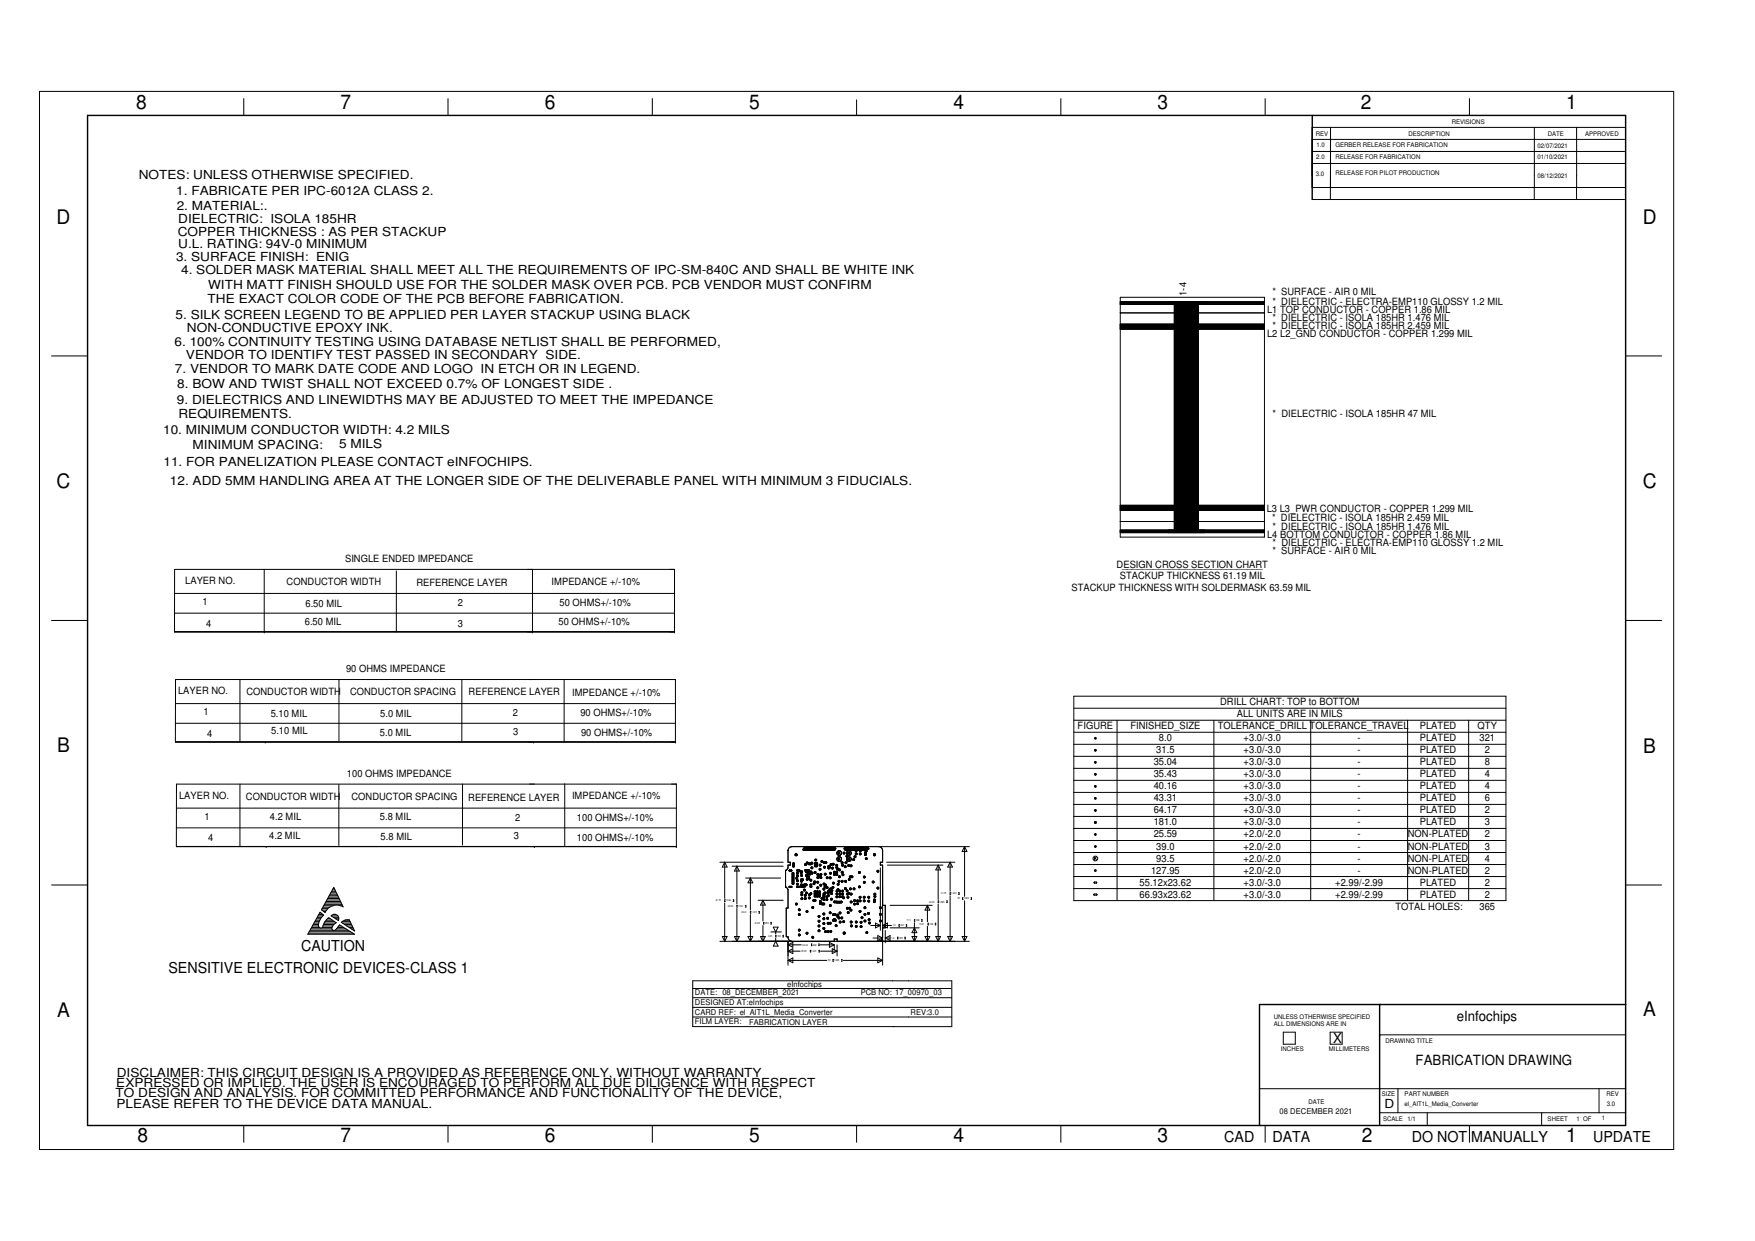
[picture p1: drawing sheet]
<svg xmlns="http://www.w3.org/2000/svg" width="297mm" height="210mm" viewBox="0 0 297 210" stroke-linecap="round" stroke-linejoin="round" font-family="sans-serif">
<defs><g id="words">
<g font-size="3.4">
<text x="23.1" y="18.5">8</text>
<text x="57.6" y="18.5">7</text>
<text x="92.2" y="18.5">6</text>
<text x="126.8" y="18.5">5</text>
<text x="161.4" y="18.5">4</text>
<text x="195.9" y="18.5">3</text>
<text x="230.3" y="18.5">2</text>
<text x="265.1" y="18.5">1</text>
<text x="9.6" y="37.8">D</text>
<text x="278" y="37.8">D</text>
<text x="9.6" y="82.6">C</text>
<text x="278" y="82.6">C</text>
<text x="9.7" y="127.1">B</text>
<text x="278.1" y="127.3">B</text>
<text x="9.7" y="172.1">A</text>
<text x="278.1" y="171.9">A</text>
<text x="23.3" y="193.2">8</text>
<text x="57.6" y="193.2">7</text>
<text x="92.2" y="193.2">6</text>
<text x="126.8" y="193.2">5</text>
<text x="161.4" y="193.2">4</text>
<text x="195.9" y="193.2">3</text>
<text x="230.5" y="193.2">2</text>
<text x="265.1" y="193.2">1</text>
</g>
<g font-size="2.6">
<text x="51" y="160.9">CAUTION</text>
<text x="28.5" y="164.6">SENSITIVE ELECTRONIC DEVICES-CLASS 1</text>
<text x="207.2" y="193.2">CAD</text>
<text x="215.4" y="193.2">DATA</text>
<text x="238.9" y="193.2">DO NOT MANUALLY</text>
<text x="269.7" y="193.2">UPDATE</text>
</g>
<g font-size="2.4">
<text x="246.6" y="172.7">eInfochips</text>
<text x="225.6" y="176.3">X</text>
<text x="239.6" y="180.1">FABRICATION DRAWING</text>
</g>
<g font-size="2.1">
<text x="23.5" y="30.3">NOTES: UNLESS OTHERWISE SPECIFIED.</text>
<text x="29.8" y="33">1. FABRICATE PER IPC-6012A CLASS 2.</text>
<text x="29.9" y="35.6">2. MATERIAL:.</text>
<text x="30.1" y="39.9">COPPER THICKNESS : AS PER STACKUP</text>
<text x="30.2" y="37.7">DIELECTRIC: ISOLA 185HR</text>
<text x="30.2" y="42">U.L. RATING: 94V-0 MINIMUM</text>
<text x="29.8" y="44.1">3. SURFACE FINISH: ENIG</text>
<text x="30.7" y="46.4">4. SOLDER MASK MATERIAL SHALL MEET ALL THE REQUIREMENTS OF IPC-SM-840C AND SHALL BE WHITE INK</text>
<text x="35.1" y="51.3">THE EXACT COLOR CODE OF THE PCB BEFORE FABRICATION.</text>
<text x="35.2" y="48.9">WITH MATT FINISH SHOULD USE FOR THE SOLDER MASK OVER PCB. PCB VENDOR MUST CONFIRM</text>
<text x="29.6" y="58.5">6. 100% CONTINUITY TESTING USING DATABASE NETLIST SHALL BE PERFORMED,</text>
<text x="29.7" y="54">5. SILK SCREEN LEGEND TO BE APPLIED PER LAYER STACKUP USING BLACK</text>
<text x="31.6" y="56.2">NON-CONDUCTIVE EPOXY INK.</text>
<text x="29.6" y="63.1">7. VENDOR TO MARK DATE CODE AND LOGO IN ETCH OR IN LEGEND.</text>
<text x="30" y="65.7">8. BOW AND TWIST SHALL NOT EXCEED 0.7% OF LONGEST SIDE .</text>
<text x="31.5" y="60.7">VENDOR TO IDENTIFY TEST PASSED IN SECONDARY SIDE.</text>
<text x="30" y="68.4">9. DIELECTRICS AND LINEWIDTHS MAY BE ADJUSTED TO MEET THE IMPEDANCE</text>
<text x="30.2" y="70.8">REQUIREMENTS.</text>
<text x="27.6" y="73.4">10. MINIMUM CONDUCTOR WIDTH: 4.2 MILS</text>
<text x="32.6" y="75.9">MINIMUM SPACING:</text>
<text x="57.4" y="75.8">5 MILS</text>
<text x="27.7" y="78.9">11. FOR PANELIZATION PLEASE CONTACT eINFOCHIPS.</text>
<text x="28.8" y="82.1">12. ADD 5MM HANDLING AREA AT THE LONGER SIDE OF THE DELIVERABLE PANEL WITH MINIMUM 3 FIDUCIALS.</text>
<text x="19.6" y="185.6">TO DESIGN AND ANALYSIS. FOR COMMITTED PERFORMANCE AND FUNCTIONALITY OF THE DEVICE,</text>
<text x="19.7" y="183.9">EXPRESSED OR IMPLIED. THE USER IS ENCOURAGED TO PERFORM ALL DUE DILIGENCE WITH RESPECT</text>
<text x="19.8" y="182.2">DISCLAIMER: THIS CIRCUIT DESIGN IS A PROVIDED AS REFERENCE ONLY, WITHOUT WARRANTY</text>
<text x="19.7" y="187.4">PLEASE REFER TO THE DEVICE DATA MANUAL.</text>
<text x="234.3" y="187.4">D</text>
</g>
<g font-size="1.7">
<text x="200.8" y="50" transform="rotate(-90 200.8 50)">1-4</text>
<text x="214.5" y="53">L1 TOP CONDUCTOR - COPPER 1.86 MIL</text>
<text x="215.3" y="49.9">* SURFACE - AIR 0 MIL</text>
<text x="215.3" y="51.6">* DIELECTRIC - ELECTRA-EMP110 GLOSSY 1.2 MIL</text>
<text x="214.5" y="57.1">L2 L2_GND CONDUCTOR - COPPER 1.299 MIL</text>
<text x="215.3" y="54.3">* DIELECTRIC - ISOLA 185HR 1.476 MIL</text>
<text x="215.3" y="55.7">* DIELECTRIC - ISOLA 185HR 2.459 MIL</text>
<text x="215.4" y="70.6">* DIELECTRIC - ISOLA 185HR 47 MIL</text>
<text x="214.4" y="86.7">L3 L3_PWR CONDUCTOR - COPPER 1.299 MIL</text>
<text x="215.3" y="88.1">* DIELECTRIC - ISOLA 185HR 2.459 MIL</text>
<text x="215.3" y="89.6">* DIELECTRIC - ISOLA 185HR 1.476 MIL</text>
<text x="58.4" y="95.1">SINGLE ENDED IMPEDANCE</text>
<text x="214.5" y="91">L4 BOTTOM CONDUCTOR - COPPER 1.86 MIL</text>
<text x="215.3" y="93.7">* SURFACE - AIR 0 MIL</text>
<text x="215.4" y="92.3">* DIELECTRIC - ELECTRA-EMP110 GLOSSY 1.2 MIL</text>
<text x="31.4" y="98.8">LAYER NO.</text>
<text x="48.5" y="98.9">CONDUCTOR WIDTH</text>
<text x="70.5" y="99.1">REFERENCE LAYER</text>
<text x="93.4" y="99">IMPEDANCE +/-10%</text>
<text x="181.4" y="100">STACKUP THICKNESS WITH SOLDERMASK 63.59 MIL</text>
<text x="189" y="96.1">DESIGN CROSS SECTION CHART</text>
<text x="189.5" y="97.9">STACKUP THICKNESS 61.19 MIL</text>
<text x="189.9" y="96.1">___________________________</text>
<text x="34.3" y="102.3">1</text>
<text x="34.9" y="106">4</text>
<text x="51.6" y="105.7">6.50 MIL</text>
<text x="51.7" y="102.7">6.50 MIL</text>
<text x="77.5" y="106">3</text>
<text x="77.5" y="102.5">2</text>
<text x="94.5" y="105.8">50 OHMS+/-10%</text>
<text x="94.7" y="102.5">50 OHMS+/-10%</text>
<text x="58.6" y="113.7">90 OHMS IMPEDANCE</text>
<text x="30.1" y="117.3">LAYER NO.</text>
<text x="41.7" y="117.5">CONDUCTOR WIDTH</text>
<text x="59.2" y="117.5">CONDUCTOR SPACING</text>
<text x="79.3" y="117.6">REFERENCE LAYER</text>
<text x="96.8" y="117.7">IMPEDANCE +/-10%</text>
<text x="206.5" y="119.3">DRILL CHART: TOP to BOTTOM</text>
<text x="34.4" y="120.9">1</text>
<text x="35.1" y="124.6">4</text>
<text x="45.8" y="121.2">5.10 MIL</text>
<text x="45.9" y="124.1">5.10 MIL</text>
<text x="64.3" y="124.5">5.0 MIL</text>
<text x="64.4" y="121.3">5.0 MIL</text>
<text x="86.8" y="121.1">2</text>
<text x="86.8" y="124.3">3</text>
<text x="98.2" y="121.1">90 OHMS+/-10%</text>
<text x="98.4" y="124.4">90 OHMS+/-10%</text>
<text x="182.4" y="123.3">FIGURE</text>
<text x="191.3" y="123.3">FINISHED_SIZE</text>
<text x="196.1" y="125.4">8.0</text>
<text x="206.1" y="123.3">TOLERANCE_DRILL TOLERANCE_TRAVEL</text>
<text x="209.3" y="121.3">ALL UNITS ARE IN MILS</text>
<text x="210.5" y="125.4">+3.0/-3.0</text>
<text x="229.8" y="125.4">-</text>
<text x="240.3" y="125.4">PLATED</text>
<text x="240.3" y="123.3">PLATED</text>
<text x="250.1" y="123.3">QTY</text>
<text x="250.4" y="125.4">321</text>
<text x="58.7" y="131.4">100 OHMS IMPEDANCE</text>
<text x="195.3" y="131.5">35.43</text>
<text x="195.3" y="129.4">35.04</text>
<text x="195.7" y="127.4">31.5</text>
<text x="210.5" y="131.5">+3.0/-3.0</text>
<text x="210.5" y="129.4">+3.0/-3.0</text>
<text x="210.5" y="127.4">+3.0/-3.0</text>
<text x="229.8" y="131.5">-</text>
<text x="229.8" y="129.4">-</text>
<text x="229.8" y="127.4">-</text>
<text x="240.3" y="131.5">PLATED</text>
<text x="240.3" y="129.4">PLATED</text>
<text x="240.3" y="127.4">PLATED</text>
<text x="251.3" y="131.5">4</text>
<text x="251.3" y="129.4">8</text>
<text x="251.3" y="127.4">2</text>
<text x="30.3" y="135.2">LAYER NO.</text>
<text x="41.6" y="135.2">CONDUCTOR WIDTH</text>
<text x="59.5" y="135.3">CONDUCTOR SPACING</text>
<text x="79.3" y="135.4">REFERENCE LAYER</text>
<text x="96.8" y="135.2">IMPEDANCE +/-10%</text>
<text x="195.3" y="137.6">64.17</text>
<text x="195.3" y="135.6">43.31</text>
<text x="195.3" y="133.5">40.16</text>
<text x="210.5" y="137.6">+3.0/-3.0</text>
<text x="210.5" y="135.6">+3.0/-3.0</text>
<text x="210.5" y="133.5">+3.0/-3.0</text>
<text x="229.8" y="137.6">-</text>
<text x="229.8" y="135.6">-</text>
<text x="229.8" y="133.5">-</text>
<text x="240.3" y="137.6">PLATED</text>
<text x="240.3" y="135.6">PLATED</text>
<text x="240.3" y="133.5">PLATED</text>
<text x="251.3" y="137.6">2</text>
<text x="251.3" y="135.6">6</text>
<text x="251.3" y="133.5">4</text>
<text x="34.6" y="138.6">1</text>
<text x="35.2" y="142.3">4</text>
<text x="45.6" y="141.9">4.2 MIL</text>
<text x="45.7" y="138.7">4.2 MIL</text>
<text x="64.3" y="138.7">5.8 MIL</text>
<text x="64.4" y="142.1">5.8 MIL</text>
<text x="86.9" y="142">3</text>
<text x="87.2" y="138.9">2</text>
<text x="97.6" y="142.2">100 OHMS+/-10%</text>
<text x="97.7" y="138.8">100 OHMS+/-10%</text>
<text x="195.3" y="141.7">25.59</text>
<text x="195.3" y="139.6">181.0</text>
<text x="195.7" y="143.7">39.0</text>
<text x="210.5" y="143.7">+2.0/-2.0</text>
<text x="210.5" y="141.7">+2.0/-2.0</text>
<text x="210.5" y="139.6">+3.0/-3.0</text>
<text x="229.8" y="143.7">-</text>
<text x="229.8" y="141.7">-</text>
<text x="229.8" y="139.6">-</text>
<text x="238.3" y="143.7">NON-PLATED</text>
<text x="238.3" y="141.7">NON-PLATED</text>
<text x="240.3" y="139.6">PLATED</text>
<text x="251.3" y="143.7">3</text>
<text x="251.3" y="141.7">2</text>
<text x="251.3" y="139.6">3</text>
<text x="192.9" y="149.8">55.12x23.62</text>
<text x="194.8" y="147.8">127.95</text>
<text x="195.7" y="145.7">93.5</text>
<text x="210.5" y="147.8">+2.0/-2.0</text>
<text x="210.5" y="145.7">+2.0/-2.0</text>
<text x="210.5" y="149.8">+3.0/-3.0</text>
<text x="226" y="149.8">+2.99/-2.99</text>
<text x="229.8" y="147.8">-</text>
<text x="229.8" y="145.7">-</text>
<text x="238.3" y="147.8">NON-PLATED</text>
<text x="238.3" y="145.7">NON-PLATED</text>
<text x="240.3" y="149.8">PLATED</text>
<text x="251.3" y="149.8">2</text>
<text x="251.3" y="147.8">2</text>
<text x="251.3" y="145.7">4</text>
<text x="192.9" y="151.8">66.93x23.62</text>
<text x="210.5" y="151.8">+3.0/-3.0</text>
<text x="226" y="151.8">+2.99/-2.99</text>
<text x="236.2" y="153.9">TOTAL HOLES:</text>
<text x="240.3" y="151.8">PLATED</text>
<text x="250.4" y="153.9">365</text>
<text x="251.3" y="151.8">2</text>
</g>
<g font-size="1.4">
<text x="133.2" y="166.9">eInfochips</text>
<text x="117.6" y="168.4">DATE: 08_DECEMBER_2021</text>
<text x="117.6" y="170">DESIGNED AT:eInfochips</text>
<text x="117.6" y="171.6">CARD REF: el_AlT1L_Media_Converter</text>
<text x="117.6" y="173.1">FILM LAYER:</text>
<text x="126.8" y="173.4">FABRICATION LAYER</text>
<text x="145.7" y="168.3">PCB NO: 17_00970_03</text>
<text x="154.1" y="171.6">REV:3.0</text>
<text x="216.6" y="188.4">08 DECEMBER 2021</text>
</g>
<g font-size="1.1">
<text x="222.7" y="23">REV</text>
<text x="238.4" y="23">DESCRIPTION</text>
<text x="245.7" y="20.9">REVISIONS</text>
<text x="262" y="23">DATE</text>
<text x="268.3" y="23">APPROVED</text>
<text x="222.7" y="29.7">3.0</text>
<text x="222.8" y="26.8">2.0</text>
<text x="222.8" y="24.8">1.0</text>
<text x="226" y="26.9">RELEASE FOR FABRICATION</text>
<text x="226" y="24.9">GERBER RELEASE FOR FABRICATION</text>
<text x="226" y="29.5">RELEASE FOR PILOT PRODUCTION</text>
<text x="260.2" y="26.8">01/10/2021</text>
<text x="260.2" y="25">02/07/2021</text>
<text x="260.2" y="30.1">08/12/2021</text>
<text x="215.6" y="172.3">UNLESS OTHERWISE SPECIFIED</text>
<text x="215.6" y="173.5">ALL DIMENSIONS ARE IN</text>
<text x="216.8" y="177.8">INCHES</text>
<text x="224.9" y="177.8">MILLIMETERS</text>
<text x="234.5" y="176.4">DRAWING TITLE</text>
<text x="233.9" y="185.4">SIZE</text>
<text x="237.7" y="185.4">PART NUMBER</text>
<text x="271.9" y="185.3">REV</text>
<text x="221.5" y="186.8">DATE</text>
<text x="234.1" y="189.6">SCALE</text>
<text x="237.7" y="187.1">el_AlT1L_Media_Converter</text>
<text x="238.2" y="189.6">1/1</text>
<text x="261.9" y="189.6">SHEET</text>
<text x="266.8" y="189.6">1 OF</text>
<text x="271.1" y="189.5">1</text>
<text x="271.9" y="187">3.0</text>
</g>
<g font-size=".5">
<text x="121.2" y="152.5">41.75</text>
<text x="122.9" y="152.5">1.644</text>
<text x="123.2" y="153.4">39.66</text>
<text x="124.9" y="153.4">1.561</text>
<text x="125.5" y="154.5">33.41</text>
<text x="127.2" y="154.5">1.315</text>
<text x="153.5" y="155.8">7.11</text>
<text x="155" y="155.8">.280</text>
<text x="157.3" y="152.7">40.25</text>
<text x="159" y="152.7">1.585</text>
<text x="159.3" y="151.3">41.75</text>
<text x="161" y="151.3">1.644</text>
<text x="162.1" y="152.1">50</text>
<text x="163.1" y="152.1">1.969</text>
<text x="127.7" y="156.3">21.68</text>
<text x="129.4" y="156.3">.853</text>
<text x="130" y="158.5">4.95</text>
<text x="131.5" y="158.5">.195</text>
<text x="135.6" y="161">25.93</text>
<text x="135.8" y="159.9">24.42</text>
<text x="137.4" y="161">1.021</text>
<text x="137.5" y="159.9">.962</text>
<text x="150.9" y="158.8">1.4</text>
<text x="151.1" y="156.7">1.2</text>
<text x="152.1" y="158.8">.055</text>
<text x="152.4" y="156.7">.047</text>
<text x="155.6" y="156.4">19.01</text>
<text x="157.3" y="156.4">.748</text>
<text x="140.2" y="162.6">50</text>
<text x="141.2" y="162.6">1.969</text>
</g>
</g></defs>
<g fill="none" stroke="#000" stroke-width=".17">
<path d="M6.7 15.5h276.6v178.9h-276.6zM41.3 16.7v2.8M75.8 16.7v2.8M110.4 16.7v2.8M145 16.9v2.6M179.6 16.7v2.8M214.1 16.7v2.8M248.7 16.7v2.8M222.1 33.7h52.9M222.1 25.6h52.9M222.1 23.6h52.9M222.1 21.5h52.9"/>
<path d="M222.1 31.7h52.9M222.1 27.7h52.9M225.2 21.5v12.2M225.2 27.7v4M259.7 21.5v12.2M266.8 31.7v2.1M266.8 21.5l.1 10.2M189.6 55.6h24.4M189.6 55.5h24.4M189.6 55.4h24.4M189.6 55.3h24.4M189.6 55.2h24.4"/>
<path d="M189.6 55.1h24.4M189.6 55h24.4M189.6 54.9h24.4M189.6 54.8h24.4M189.6 51.4h24.4M189.6 51.3h24.4M189.6 51.2h24.4M189.6 51.1h24.4M189.6 52.9h24.4M189.6 50.3h24.4v40.5h-24.4zM189.6 51h24.4M197.7 51v.5"/>
<path d="M198.8 60h4M198.8 59.9h4M198.8 59.8h4M198.8 59.7h4M198.8 59.6h4M198.8 59.5h4M198.8 59.4h4M198.8 59.3h4M198.8 59.2h4M198.8 59.1h4M198.8 59h4M198.8 58.9h4"/>
<path d="M198.8 58.8h4M198.8 58.7h4M198.8 58.6h4M198.8 58.5h4M198.8 58.4h4M198.8 58.3h4M198.8 58.2h4M198.8 58.1h4M198.8 58h4M198.8 57.9h4M198.8 57.8h4M198.8 57.7h4"/>
<path d="M198.8 57.6h4M198.8 57.5h4M198.8 57.4h4M198.8 57.3h4M198.8 57.2h4M198.8 57.1h4M198.8 57h4M198.8 56.9h4M198.8 56.8h4M198.8 56.7h4M198.8 56.6h4M198.8 56.5h4"/>
<path d="M198.8 56.4h4M198.8 56.3h4M198.8 56.2h4M198.8 56.1h4M198.8 56h4M198.8 55.9h4M198.8 55.8h4M198.8 55.7h4M198.8 54.8h4M198.8 54.7h4M198.8 54.6h4M198.8 54.5h4"/>
<path d="M198.8 54.4h4M198.8 54.3h4M198.8 54.2h4M198.8 54.1h4M198.8 54h4M198.8 53.9h4M198.8 53.8h4M198.8 53.7h4M198.8 53.6h4M198.8 53.5h4M198.8 53.4h4M198.8 53.3h4"/>
<path d="M198.8 53.2h4M198.8 53.1h4M198.8 53h4M198.8 52.9h4M198.8 52.8h4M198.8 52.7h4M198.8 52.6h4M198.8 52.5h4M198.8 52.4h4M198.8 52.3h4M198.8 52.2h4M198.8 52.1h4"/>
<path d="M198.8 52h4M198.8 51.9h4M198.8 51.8h4M198.8 51.7h4M198.8 51.6h4M198.8 51.5h4M198.8 51.5v38.2M202.8 51.5v38.2M203.8 51v.5M8.7 60.2h6.1M198.8 80h4M198.8 79.9h4"/>
<path d="M198.8 79.8h4M198.8 79.7h4M198.8 79.6h4M198.8 79.5h4M198.8 79.4h4M198.8 79.3h4M198.8 79.2h4M198.8 79.1h4M198.8 79h4M198.8 78.9h4M198.8 78.8h4M198.8 78.7h4"/>
<path d="M198.8 78.6h4M198.8 78.5h4M198.8 78.4h4M198.8 78.3h4M198.8 78.2h4M198.8 78.1h4M198.8 78h4M198.8 77.9h4M198.8 77.8h4M198.8 77.7h4M198.8 77.6h4M198.8 77.5h4"/>
<path d="M198.8 77.4h4M198.8 77.3h4M198.8 77.2h4M198.8 77.1h4M198.8 77h4M198.8 76.9h4M198.8 76.8h4M198.8 76.7h4M198.8 76.6h4M198.8 76.5h4M198.8 76.4h4M198.8 76.3h4"/>
<path d="M198.8 76.2h4M198.8 76.1h4M198.8 76h4M198.8 75.9h4M198.8 75.8h4M198.8 75.7h4M198.8 75.6h4M198.8 75.5h4M198.8 75.4h4M198.8 75.3h4M198.8 75.2h4M198.8 75.1h4"/>
<path d="M198.8 75h4M198.8 74.9h4M198.8 74.8h4M198.8 74.7h4M198.8 74.6h4M198.8 74.5h4M198.8 74.4h4M198.8 74.3h4M198.8 74.2h4M198.8 74.1h4M198.8 74h4M198.8 73.9h4"/>
<path d="M198.8 73.8h4M198.8 73.7h4M198.8 73.6h4M198.8 73.5h4M198.8 73.4h4M198.8 73.3h4M198.8 73.2h4M198.8 73.1h4M198.8 73h4M198.8 72.9h4M198.8 72.8h4M198.8 72.7h4"/>
<path d="M198.8 72.6h4M198.8 72.5h4M198.8 72.4h4M198.8 72.3h4M198.8 72.2h4M198.8 72.1h4M198.8 72h4M198.8 71.9h4M198.8 71.8h4M198.8 71.7h4M198.8 71.6h4M198.8 71.5h4"/>
<path d="M198.8 71.4h4M198.8 71.3h4M198.8 71.2h4M198.8 71.1h4M198.8 71h4M198.8 70.9h4M198.8 70.8h4M198.8 70.7h4M198.8 70.6h4M198.8 70.5h4M198.8 70.4h4M198.8 70.3h4"/>
<path d="M198.8 70.2h4M198.8 70.1h4M198.8 70h4M198.8 69.9h4M198.8 69.8h4M198.8 69.7h4M198.8 69.6h4M198.8 69.5h4M198.8 69.4h4M198.8 69.3h4M198.8 69.2h4M198.8 69.1h4"/>
<path d="M198.8 69h4M198.8 68.9h4M198.8 68.8h4M198.8 68.7h4M198.8 68.6h4M198.8 68.5h4M198.8 68.4h4M198.8 68.3h4M198.8 68.2h4M198.8 68.1h4M198.8 68h4M198.8 67.9h4"/>
<path d="M198.8 67.8h4M198.8 67.7h4M198.8 67.6h4M198.8 67.5h4M198.8 67.4h4M198.8 67.3h4M198.8 67.2h4M198.8 67.1h4M198.8 67h4M198.8 66.9h4M198.8 66.8h4M198.8 66.7h4"/>
<path d="M198.8 66.6h4M198.8 66.5h4M198.8 66.4h4M198.8 66.3h4M198.8 66.2h4M198.8 66.1h4M198.8 66h4M198.8 65.9h4M198.8 65.8h4M198.8 65.7h4M198.8 65.6h4M198.8 65.5h4"/>
<path d="M198.8 65.4h4M198.8 65.3h4M198.8 65.2h4M198.8 65.1h4M198.8 65h4M198.8 64.9h4M198.8 64.8h4M198.8 64.7h4M198.8 64.6h4M198.8 64.5h4M198.8 64.4h4M198.8 64.3h4"/>
<path d="M198.8 64.2h4M198.8 64.1h4M198.8 64h4M198.8 63.9h4M198.8 63.8h4M198.8 63.7h4M198.8 63.6h4M198.8 63.5h4M198.8 63.4h4M198.8 63.3h4M198.8 63.2h4M198.8 63.1h4"/>
<path d="M198.8 63h4M198.8 62.9h4M198.8 62.8h4M198.8 62.7h4M198.8 62.6h4M198.8 62.5h4M198.8 62.4h4M198.8 62.3h4M198.8 62.2h4M198.8 62.1h4M198.8 62h4M198.8 61.9h4"/>
<path d="M198.8 61.8h4M198.8 61.7h4M198.8 61.6h4M198.8 61.5h4M198.8 61.4h4M198.8 61.3h4M198.8 61.2h4M198.8 61.1h4M198.8 61h4M198.8 60.9h4M198.8 60.8h4M198.8 60.7h4"/>
<path d="M198.8 60.6h4M198.8 60.5h4M198.8 60.4h4M198.8 60.3h4M198.8 60.2h4M198.8 60.1h4M275.1 60.2h6.1M29.6 96.3h84.6v10.6h-84.7zM44.7 96.3v10.6M67.1 96.6v10.3M90.1 96.3v10.6M189.6 90.1h24.4"/>
<path d="M189.6 90h24.4M189.6 89.9h24.4M189.6 89.8h24.4M189.6 89.7h24.4M189.6 88.2h24.4M189.6 86.3h24.4M189.6 86.2h24.4M189.6 86.1h24.4M189.6 86h24.4M189.6 85.9h24.4M189.6 85.8h24.4M189.6 85.7h24.4"/>
<path d="M189.6 85.6h24.4M189.6 85.5h24.4M197.7 89.7v.4M198.8 89.6h4M198.8 89.5h4M198.8 89.4h4M198.8 89.3h4M198.8 89.2h4M198.8 89.1h4M198.8 89h4M198.8 88.9h4M198.8 88.8h4"/>
<path d="M198.8 88.7h4M198.8 88.6h4M198.8 88.5h4M198.8 88.4h4M198.8 88.3h4M198.8 88.2h4M198.8 88.1h4M198.8 88h4M198.8 87.9h4M198.8 87.8h4M198.8 87.7h4M198.8 87.6h4"/>
<path d="M198.8 87.5h4M198.8 87.4h4M198.8 87.3h4M198.8 87.2h4M198.8 87.1h4M198.8 87h4M198.8 86.9h4M198.8 86.8h4M198.8 86.7h4M198.8 86.6h4M198.8 86.5h4M198.8 86.4h4"/>
<path d="M198.8 85.4h4M198.8 85.3h4M198.8 85.2h4M198.8 85.1h4M198.8 85h4M198.8 84.9h4M198.8 84.8h4M198.8 84.7h4M198.8 84.6h4M198.8 84.5h4M198.8 84.4h4M198.8 84.3h4"/>
<path d="M198.8 84.2h4M198.8 84.1h4M198.8 84h4M198.8 83.9h4M198.8 83.8h4M198.8 83.7h4M198.8 83.6h4M198.8 83.5h4M198.8 83.4h4M198.8 83.3h4M198.8 83.2h4M198.8 83.1h4"/>
<path d="M198.8 83h4M198.8 82.9h4M198.8 82.8h4M198.8 82.7h4M198.8 82.6h4M198.8 82.5h4M198.8 82.4h4M198.8 82.3h4M198.8 82.2h4M198.8 82.1h4M198.8 82h4M198.8 81.9h4"/>
<path d="M198.8 81.8h4M198.8 81.7h4M198.8 81.6h4M198.8 81.5h4M198.8 81.4h4M198.8 81.3h4M198.8 81.2h4M198.8 81.1h4M198.8 81h4M198.8 80.9h4M198.8 80.8h4M198.8 80.7h4"/>
<path d="M198.8 80.6h4M198.8 80.5h4M198.8 80.4h4M198.8 80.3h4M198.8 80.2h4M198.8 80.1h4M203.8 89.7v.4M8.7 104.9h6.1M29.5 103.7h84.6M29.5 106.9h84.6M29.6 100.4h84.6M29.7 114.9h84.6v10.6h-84.6z"/>
<path d="M29.7 119h84.6M40.6 114.9v10.6M44.7 106.9h.1M57.4 115v10.3M78.2 115v10.3M90.1 106.9h.1M95.5 114.9v10.6M114.2 106.9h.1M181.7 117.8h73.2v34.5h-73.2zM181.7 119.8h73.2M275.1 104.9h6.1M29.7 122.3h84.6"/>
<path d="M29.9 132.6h84.6v10.6h-84.7zM29.9 136.7h84.6M40.6 132.6v10.6M44.9 125.5h.1M57.4 132.7v10.3M78.3 132.6v10.3M90.3 125.5h.1M95.6 132.6v10.5M114.3 125.5h.1M181.7 138.1h73.2M181.7 136.1h73.2M181.7 134h73.2"/>
<path d="M181.7 132h73.2M181.7 130h73.2M181.7 127.9h73.2M181.7 125.9h73.2M181.7 123.9h73.2M181.7 121.8h73.2M185.3 125l.1-.2 .1 .2M185.3 128.9h.1M185.3 137l.1 .1M185.3 128.9v.1M185.3 139v.2M185.3 129h.1"/>
<path d="M185.3 139.1h.2M185.4 129h.1M185.4 133h.1M185.4 135h.1M185.4 137h-.1M185.4 124.9h.1M185.4 128.9h-.1M185.4 137.1v.1M185.4 137h.1M185.4 128.9h.1M185.4 137.2h.1M185.4 131v.1"/>
<path d="M185.4 137.1h.1M185.4 126.9h-.1M185.4 126.8h-.1v.2h.2M185.4 130.9h-.1l.1 .2M185.4 130.9h.1M185.4 126.9h.1M185.4 126.8l.1 .1M185.5 126.9h-.1M185.5 130.9v.1M185.5 131h-.1M185.5 132.9h-.1v.2h.1M185.5 135h-.1v.1"/>
<path d="M185.5 129h-.1M185.5 131h.1M185.5 139v.2M185.5 126.9v.1M185.5 137.1h.1M189.1 121.8v30.5M205.5 121.8v30.5M221.8 121.8v30.5M238.2 121.8v30.5M248.6 121.8v30.5M8.7 149.7h6.1M29.8 140h84.6"/>
<path d="M45 143.2h.1M52.2 157.8h7.5M52.3 157.6h7M52.5 157.4h3.9M52.6 157.1h3.6M52.7 156.9h1.3M52.9 156.6h1M53 156.4h.9M53.1 156.1h.8M53.3 155.9h.7M53.4 155.6h.7M53.6 155.4h.7"/>
<path d="M53.7 155.2h.7M53.8 154.9h.8M54 154.7h.6M54.1 154.4h.2M54.5 153.9h.8M54.5 153.7h1M54.6 156.9a.44 .44 0 0 1-.7-.3l.2-.8 .7-1-.6-.5-2.1 3.7h7.9l-2.5-1.6-.6 .8M54.6 156.9h1.6M54.6 153.4h1.2M54.7 156.6h1.6M54.7 156.4h1.8M54.8 153.2h1.5"/>
<path d="M54.8 154.2h.3M54.9 156.1h1.9M54.9 153h3M55 155.9h1.6M55.1 152.7h2.6M55.2 152.5h2.4M55.2 155.6h1.1M55.3 152.2h2.2M55.4 155.4h.5M55.5 152h1.9M55.6 151.7h1.7M55.7 151.5h1.5"/>
<path d="M55.9 151.2h1.1M56 151h.9M56.1 154.9a.72 .72 0 0 1 .9-.1 .72 .72 0 0 1 .3 .9M56.1 154.9h1.1M56.1 154.9l1.2 .8M56.1 150.8h.7M56.2 156.9l.3-.5 .4-.3-1.3-.9-.7 .9-.3 .8M56.2 156.9a.38 .38 0 0 0 .2 .5 .38 .38 0 0 0 .4-.2M56.3 150.5h.4M56.4 150.3h.2M56.4 155.2h.9M56.4 154.7h.4"/>
<path d="M56.7 157.4h2.2M56.8 155.4h.6M56.9 157.1h1.7M57.1 156.9h1M57.2 155.6h.1M57.3 156.6h.5M57.7 153.2h.3M57.8 156l.4-.3 .9-.1 .9 1.9zM57.9 155.9h1.4M58 156.1h1.4M58.1 153.4a2.16 2.16 0 0 0-3.1 1l-.6-.5 2.1-3.8 1.6 3.3M58.3 155.6h.8"/>
<path d="M58.3 156.4h1.2M58.7 156.6h.9M59.1 156.9h.6M59.5 157.1h.3M59.8 157.4h.2M90.4 143.2h.1M114.5 143.2h.1M121.8 159.2h12.1M121.8 145.8h10.8M122.2 158.4h.9l-.4 .8zM122.7 145.8l.4 .9h-.9zM122.7 145.8v6.2"/>
<path d="M122.7 152.7v6.5M122.8 152.2h-.1v.3h.1M123.9 146.5h8.7M124.1 152.2h.1v.3h-.1M124.3 158.4h.8l-.4 .8zM124.7 146.5l.4 .8h-.8zM124.7 146.5v6.4M124.7 153.7v5.5M124.8 153.1h-.1v.3h.1M126.1 153.1h.1v.3h-.1M126.2 148.5h5.9M126.6 158.4h.8l-.4 .8z"/>
<path d="M127 148.5l.4 .8h-.8zM127 148.5v5.4M127 154.7v4.5M127.1 154.2h-.1v.3h.1M128.3 152.3h4.3M128.4 154.2h.1v.3h-.1M128.7 158.4h.8l-.4 .8zM129.1 152.3l.4 .8h-.8zM129.1 152.3v3.5M129.1 156.5v2.7M129.3 156h-.1v.3h.1M130.4 156h.1v.3h-.1"/>
<path d="M130.5 157.6h1.8M130.9 156.8h.8l-.4 .8zM131.3 157.6v.4M131.3 158.7v.5M131.3 159.2l.4 .8h-.8zM131.4 158.2h-.1v.3h.1M132.5 158.2h.1v.3h-.1M133.4 159.2v4.1M133.4 159.8l.8-.4v.8zM133.4 159.8h2.2M133.6 147.2h.3h.1l-.3 .1zM133.6 150l.3-.1 .1 .1-.3 .1z"/>
<path d="M134 159.2a.66 .66 0 0 1-.6-.8h-.3v-4.8h.3v-3.2l-.3-.3h-.1v-2.9h.1l.3-.4v-.5h.4v-.5h-.4v-2a.63 .63 0 0 1 .6-.6h14.7a.64 .64 0 0 1 .7 .6v2h-.4v.5h.4v12.3a.65 .65 0 0 1-.7 .6M134 159.2h30.1M134.2 149.5v-.1l.1 .1M134.2 149.3v-.2l.1 .2M134.2 149v-.1l.1 .1M134.2 148.8v-.2l.1 .2M134.2 148.5v-.1l.1 .1M134.2 148.3v-.2l.1 .2M134.2 148v-.1l.1 .1M134.2 147.8v-.2l.1 .2M134.2 149.2h.1M134.2 148.7h.1"/>
<path d="M134.2 148.5h.1M134.2 149h.1M134.2 148h.1M134.2 149.5h.1M134.2 148.2h.1M134.2 147.8h.1M134.2 146.4l.1-.2 .1 .2M134.2 146.6l.1-.2 .1 .2M134.2 146.2l.1-.2 .1 .2M134.3 146.5h.1M134.3 146.1h.1M134.3 146.3h.1"/>
<path d="M134.7 144.6h.1M134.7 144.5v.2M134.7 153l.1-.2 .1 .2M134.8 152.9h.1M134.8 148.6l.1-.1v.1M134.8 144.5v.2M134.8 148.6h.1M134.9 147.2h.4h.1l-.4 .1zM134.9 150l.4-.1 .1 .1-.4 .1zM134.9 149l.1-.1v.1M134.9 148.2l.1-.1v.1M134.9 149h.1"/>
<path d="M134.9 147.6v.2M134.9 149.5v.1M134.9 148.2h.1M135.2 153.9h.1M135.2 157.3h.1M135.2 154.7h.1M135.2 158.1h.1M135.3 158.1h-.1v.1h.1M135.3 153.8h-.1v.2h.1M135.3 154.6h-.1v.2h.1M135.3 157.2h-.1v.2h.1M135.6 147.6h.1"/>
<path d="M135.6 149.7v-.1l.1 .1M135.6 149.1l.1-.1v.1M135.6 148.9l.1-.2v.2M135.6 149.7h.1M135.6 148.2l.1-.2v.2M135.6 147.5l.1 .2M135.6 148.8h.1M135.6 149.1h.1M135.6 148.1h.1M135.6 151.1l.1-.2 .1 .2M135.6 151.4l.1-.1 .1 .1M135.6 147.5h.1"/>
<path d="M135.7 152.1v-.2l.1 .2M135.7 151.4h.1M135.7 151h.1M135.7 152h.1M135.7 150.1l.1-.2v.2M135.7 149.9l.1-.2 .1 .2M135.7 150h.1M135.7 149.8h.1M135.8 147.5l-.1-.1-.2 .3M135.8 148.9v-.2l.1 .2M135.8 148.8h.1M135.9 150v-.2l.1 .2"/>
<path d="M135.9 149.9h.1M136 143.8l.1-.2v.2M136 143.7h.1M136.1 150.6v-.1l.1 .1M136.1 150.6h.1M136.1 149.7l.1-.1v.1M136.1 150l.1-.2v.2M136.1 143.6l.1-.2 .1 .2M136.1 149.7h.1M136.1 149.9h.1M136.1 143.6h.1M136.2 151.5l.1-.1 .1 .1"/>
<path d="M136.2 152.1l.1-.2 .1 .2M136.2 143.8l.1-.2 .1 .2M136.3 152h.1M136.3 151.5h.1M136.3 143.7h.1M136.3 146.3v-.2l.1 .2M136.3 146.3h.1M136.3 147.3l.1-.1v.1M136.3 147.3h.1M136.4 143.6v-.2l.1 .2M136.4 149.7l.1-.1v.1M136.4 143.6h.1"/>
<path d="M136.4 149.7h.1M136.4 151.1l.1-.1 .1 .1M136.4 147.6l.1-.2 .1 .2M136.4 147.5h.1M136.4 148.2l.1-.2 .1 .2M136.4 151.1h.1M136.5 148.1h.1M136.5 143.8v-.2l.1 .2M136.5 143.7h.1M136.5 154.1v.2h.1M136.5 157.8v.1h.1M136.5 147.3l.1-.1 .1 .1"/>
<path d="M136.6 148.3v-.1l.1 .1M136.6 148.8v-.2l.1 .2M136.6 146v-.1l.1 .1M136.6 147.3h.1M136.6 148.3h.1M136.6 148.7h.1M136.6 146h.1M136.6 143.6l.1-.2v.2M136.6 143.6h.1M136.7 147.6v-.2l.1 .2M136.7 147.5h.1M136.7 147.9l.1-.1 .1 .1"/>
<path d="M136.7 143.8l.1-.2 .1 .2M136.7 147.9h.1M136.7 143.7h.1M136.8 147.3l.1-.1v.1M136.8 148.4l.1-.2v.2M136.8 148.7l.1-.2v.2M136.8 147.3h.1M136.8 148.3h.1M136.8 148.6h.1M136.9 143.6v-.2l.1 .2M136.9 143.6h.1M136.9 146.2l.1-.2v.2"/>
<path d="M136.9 147.6l.1-.2v.2M136.9 146.1h.1M136.9 152l.1-.2v.2M136.9 147.5h.1M136.9 151.9h.1M137 151.4v-.2l.1 .2M137 143.8v-.2l.1 .2M137 151.3h.1M137 143.7h.1M137 147.9l.1-.1 .1 .1M137 147.9h.1M137.1 143.6l.1-.2v.2"/>
<path d="M137.1 143.6h.1M137.2 146.2v-.2l.1 .2M137.2 151.2v-.1l.1 .1M137.2 149v-.2l.1 .2M137.2 149.7v-.1l.1 .1M137.2 147.6v-.2l.1 .2M137.2 150l.1-.1v.1M137.2 146.1h.1M137.2 151.2h.1M137.2 148.9h.1M137.2 147.5h.1M137.2 149.7h.1"/>
<path d="M137.2 150h.1M137.2 143.8l.1-.2v.2M137.2 143.7h.1M137.3 143.6l.1-.2 .1 .2M137.3 146.9l.1-.2 .1 .2M137.3 146.1l.1-.2 .1 .2M137.4 143.6h.1M137.4 147.8v-.2l.1 .2M137.4 146.8h.1M137.4 146h.1M137.4 147.7h.1M137.4 159.7h-.1v.2h.1"/>
<path d="M137.5 143.8v-.2l.1 .2M137.5 143.7h.1M137.5 153.5v.1M137.5 153.6h.1M137.5 158.5v.1M137.5 153.5h.1M137.5 158.6h.1M137.5 158.5h.1M137.5 153.4v.1M137.6 158.6h.1M137.6 153.4h.1M137.6 153.4h-.1"/>
<path d="M137.6 158.4l-.1 .1M137.6 158.4h.1M137.6 143.6l.1-.2v.2M137.6 153.5v.1M137.6 158.5v.1M137.6 158.4v.1M137.6 143.6h.1M137.6 153.6h.1M137.7 152.4v-.2l.1 .2M137.7 152.3h.1M137.7 143.8l.1-.2v.2M137.7 149.6l.1-.2v.2"/>
<path d="M137.7 143.7h.1M137.7 149.5h.1M137.8 149.3l.1-.2 .1 .2M137.8 143.6l.1-.2 .1 .2M137.8 149.2h.1M137.8 143.6h.1M137.9 150.9v-.2l.1 .2M137.9 151.7l.1-.2v.2M137.9 151.3l.1-.2v.2M137.9 152.4l.1-.2v.2M137.9 147.6l.1-.1v.1M137.9 150.9h.1"/>
<path d="M137.9 152.3h.1M137.9 151.2h.1M137.9 151.6h.1M137.9 147.6h.1M137.9 146.1l.1-.1 .1 .1M137.9 146.3l.1-.1 .1 .1M137.9 146.5l.1-.1 .1 .1M137.9 146.5h.1M137.9 146.1h.1M137.9 146.3h.1M137.9 143.8l.1-.2 .1 .2M138 143.7h.1"/>
<path d="M138 145.5l.1-.1v.1M138 145.5h.1M138.1 143.6v-.2l.1 .2M138.1 143.6h.1M138.2 146.3v-.1l.1 .1M138.2 146.5v-.1l.1 .1M138.2 146.1v-.1l.1 .1M138.2 146.5h.1M138.2 146.1h.1M138.2 146.3h.1M138.2 143.8l.1-.2v.2M138.2 143.7h.1"/>
<path d="M138.3 151.3v-.2l.1 .2M138.3 150.9v-.2l.1 .2M138.3 151.7v-.2l.1 .2M138.3 151.2h.1M138.3 151.6h.1M138.3 150.9h.1M138.3 143.6l.1-.2v.2M138.3 149.3l.1-.2 .1 .2M138.3 150.3l.1-.2 .1 .2M138.3 143.6h.1M138.4 148v-.2l.1 .2M138.4 149.2h.1"/>
<path d="M138.4 148.5v-.2l.1 .2M138.4 150.2h.1M138.4 147.9h.1M138.4 148.4h.1M138.4 143.8l.1-.2 .1 .2M138.5 143.7h.1M138.5 159.7h.1v.2h-.1M138.6 155h.1M138.6 156.6v.1M138.6 157.4v.1M138.6 155.8h.1M138.6 143.6v-.2l.1 .2"/>
<path d="M138.6 157.5h.1M138.6 157.4h.1M138.6 156.6h.1M138.6 156.7h.1M138.6 155.9h.1M138.6 155v.1M138.6 143.6h.1M138.6 154.9v.1M138.6 154.9h.1M138.6 155.1h.1M138.6 148.3l.1-.2v.2M138.6 156.5l.1 .1"/>
<path d="M138.6 156.5v.1M138.6 151.3l.1-.2 .1 .2M138.6 151.7l.1-.2 .1 .2M138.6 150.9l.1-.1 .1 .1M138.6 148.2h.1M138.7 151.2h.1M138.7 157.4h.1M138.7 154.9h.1M138.7 151.6h.1M138.7 150.9h.1M138.7 157.5h-.1M138.7 156.7h-.1"/>
<path d="M138.7 155.9h-.1M138.7 155.1h.1M138.7 143.8v-.2l.1 .2M138.7 155.7l-.1 .1M138.7 157.5h.1M138.7 156.7h.1M138.7 155.9h.1M138.7 143.7h.1M138.7 147.1l.1-.1 .1 .1M138.8 146.4v-.1l.1 .1M138.8 147.1h.1M138.8 146.4h.1"/>
<path d="M138.8 152.9l.1-.2v.2M138.8 152.6l.1-.2v.2M138.8 143.6l.1-.2v.2M138.8 152.5h.1M138.8 152.8h.1M138.8 143.6h.1M138.8 149.8l.1-.1 .1 .1M138.8 159.8h2.4M138.9 148.5v-.2l.1 .2M138.9 149.8h.1M138.9 148v-.2l.1 .2M138.9 148.5h.1"/>
<path d="M138.9 147.9h.1M138.9 143.8l.1-.2 .1 .2M138.9 143.7h.1M139 145.8l.1-.2 .1 .2M139 143.6l.1-.2 .1 .2M139.1 152v-.1l.1 .1M139.1 143.6h.1M139.1 145.8h.1M139.1 152h.1M139.1 153l.1-.2v.2M139.1 152.9h.1M139.2 143.8v-.2l.1 .2"/>
<path d="M139.2 143.7h.1M139.3 143.6l.1-.2v.2M139.3 143.6h.1M139.4 153v-.2l.1 .2M139.4 154.6h.1M139.4 155.4h.1M139.4 156.2h.1M139.4 157h.1M139.4 157v.1M139.4 156.2v.1M139.4 151.7v-.1l.1 .1M139.4 157.1h.1"/>
<path d="M139.4 156.3h.1M139.4 155.4v.1M139.4 150.5v-.2l.1 .2M139.4 154.6v.1M139.4 155.5h.1M139.4 152.9h.1M139.4 151.5l.1-.1v.1M139.4 151.7h.1M139.4 152.2l.1-.1v.1M139.4 154.7h.1M139.4 149.6l.1-.1v.1M139.4 150.4h.1"/>
<path d="M139.4 151.3l.1-.2v.2M139.4 151.5h.1M139.4 152.2h.1M139.4 143.8l.1-.2v.2M139.4 156.1v.1M139.4 154.5v.1M139.4 155.3v.1M139.4 151.2h.1M139.4 149.6h.1M139.4 146l.1-.2 .1 .2M139.4 143.7h.1M139.4 156.1h.1"/>
<path d="M139.4 154.5h.1M139.4 155.3h.1M139.5 145.9h.1M139.5 157h.1M139.5 156.1h.1M139.5 154.5h.1M139.5 157.1h.1M139.5 156.3h.1M139.5 154.7h.1M139.5 156.1v.1M139.5 146.8l.1-.2v.2M139.5 155.5h.1"/>
<path d="M139.5 146.7h.1M139.5 143.6l.1-.2 .1 .2M139.6 143.6h.1M139.6 150.1v-.2l.1 .2M139.6 151.1v-.1l.1 .1M139.6 151.1h.1M139.6 150.1h.1M139.6 147.9l.1-.1v.1M139.6 147.9h.1M139.7 143.8v-.2l.1 .2M139.7 157.7v-.2l.1 .2M139.7 149.8v-.2l.1 .2"/>
<path d="M139.7 143.7h.1M139.7 157.6h.1M139.7 149.7h.1M139.7 146l.1-.2 .1 .2M139.7 145.9h.1M139.8 143.6v-.2l.1 .2M139.8 143.6h.1M139.9 152.2v-.1l.1 .1M139.9 152.2h.1M139.9 151.8l.1-.2v.2M139.9 143.8l.1-.2v.2M139.9 151.7h.1"/>
<path d="M139.9 143.7h.1M139.9 150.2l.1-.1 .1 .1M139.9 148.5l.1-.1 .1 .1M140 150.2h.1M140 148.5h.1M140 155.4l.1-.2 .1 .2M140 143.6l.1-.2 .1 .2M140 155.3h.1M140 143.6h.1M140.1 151.1v-.2l.1 .2M140.1 151h.1M140.1 157.7l.1-.2v.2"/>
<path d="M140.1 156.3l.1-.2v.2M140.1 157.6h.1M140.1 156.2h.1M140.1 143.8l.1-.2 .1 .2M140.2 151.5v-.1l.1 .1M140.2 143.7h.1M140.2 151.5h.1M140.2 146.9l.1-.2v.2M140.2 146.6l.1-.1v.1M140.2 150.7l.1-.1 .1 .1M140.2 146.6h.1M140.2 146.8h.1"/>
<path d="M140.3 150.7h.1M140.3 143.6v-.2l.1 .2M140.3 143.6h.1M140.3 146.8l.1-.2 .1 .2M140.4 146.7h.1M140.4 159.4l.8 .4-.8 .4zM140.4 143.8l.1-.2v.2M140.4 143.7h.1M140.5 148.6v-.2l.1 .2M140.5 154.5v-.2l.1 .2M140.5 156.2v-.1l.1 .1M140.5 153.2v-.1l.1 .1"/>
<path d="M140.5 154.4h.1M140.5 148.5h.1M140.5 156.2h.1M140.5 147.8l.1-.2v.2M140.5 153.2h.1M140.5 143.6l.1-.2v.2M140.5 150.4l.1-.1v.1M140.5 151l.1-.1 .1 .1M140.5 147.7h.1M140.5 150.4h.1M140.5 143.6h.1M140.6 151h.1"/>
<path d="M140.6 157.6v-.1l.1 .1M140.6 157.6h.1M140.6 146.3l.1-.2v.2M140.6 146.3h.1M140.6 143.8l.1-.2 .1 .2M140.7 143.7h.1M140.7 152.2v-.2l.1 .2M140.7 151.2v-.1l.1 .1M140.7 152.1h.1M140.7 151.2h.1M140.7 150.7l.1-.1 .1 .1M140.8 150.7h.1"/>
<path d="M140.8 143.6v-.2l.1 .2M140.8 143.6h.1M140.8 146.9l.1-.1 .1 .1M140.9 146.9h.1M140.9 143.8v-.2l.1 .2M140.9 143.7h.1M140.9 150.2l.1-.2 .1 .2M140.9 150.1h.1M141 146.3v-.2l.1 .2M141 146.2h.1M141 149.5l.1-.2v.2M141 155.7l.1-.1v.1"/>
<path d="M141 154.8l.1-.2v.2M141 143.6l.1-.2v.2M141 149.4h.1M141 155.7h.1M141 143.6h.1M141 154.7h.1M141.1 143.8l.1-.2 .1 .2M141.1 143.7h.1M141.2 148v-.2l.1 .2M141.2 147.6v-.2l.1 .2M141.2 155.6v-.2l.1 .2M141.2 147.5h.1"/>
<path d="M141.2 147.9h.1M141.2 155.5h.1M141.2 159.2v-.4h.5v.4M141.2 159.9v.7M141.2 152.6l.1-.1v.1M141.2 152.6h.1M141.2 143.6l.1-.2 .1 .2M141.3 143.6h.1M141.3 154.8l.1-.2v.2M141.3 155.8l.1-.2 .1 .2M141.3 154.7h.1M141.3 155.7h.1"/>
<path d="M141.4 147.8v-.2l.1 .2M141.4 147.7h.1M141.5 156.7v-.2l.1 .2M141.5 156.6h.1M141.5 152.7l.1-.2v.2M141.5 152.6h.1M141.6 147.6v-.2l.1 .2M141.6 148v-.2l.1 .2M141.6 146.4v-.1l.1 .1M141.6 146.8v-.1l.1 .1M141.6 147.5h.1M141.6 151.8l.1-.2v.2"/>
<path d="M141.6 147.9h.1M141.6 146.4h.1M141.6 151.3l.1-.2v.2M141.6 146.8h.1M141.6 151.7h.1M141.6 151.2h.1M141.6 150.8l.1-.2v.2M141.6 150.7h.1M141.7 159.8v1.9M141.7 147.1v-.2l.1 .2M141.7 147h.1M141.7 155.1l.1-.1 .1 .1"/>
<path d="M141.7 154.9l.1-.2 .1 .2M141.8 155.1h.1M141.8 154.8h.1M141.8 152.7v-.2l.1 .2M141.8 150.6v-.2l.1 .2M141.8 152.6h.1M141.8 149.6l.1-.1v.1M141.8 150.5h.1M141.8 149.6h.1M141.9 144.1v.4M141.9 145.1v.4M141.9 155.3l.1-.1 .1 .1"/>
<path d="M141.9 149.1l.1-.1 .1 .1M142 155.3h.1M142 149.1h.1M142 148.4l.1-.2v.2M142 144.2l.2 .3M142 145.2l.2 .3M142 147.2l.1-.1 .1 .1M142 148.3h.1M142 147.2h.1M142 152.7l.1-.2 .1 .2M142.1 152.6h.1M142.1 151.3v-.2l.1 .2"/>
<path d="M142.1 150.8v-.2l.1 .2M142.1 151.8v-.2l.1 .2M142.1 151.2h.1M142.1 150.7h.1M142.1 151.7h.1M142.1 154.5l.1-.2 .1 .2M142.1 154.4h.1M142.1 156l.1-.1 .1 .1M142.2 144.1l-.3 .2M142.2 145.1l-.3 .3M142.2 156h.1M142.3 152.7l.1-.2v.2"/>
<path d="M142.3 152.6h.1M142.4 155.3l.1-.1 .1 .1M142.4 155.3h.1M142.5 149.1v-.1l.1 .1M142.5 146h.1M142.5 147.6v-.1l.1 .1M142.5 149.1h.1M142.5 147.6h.1M142.5 146.4l.1-.1 .1 .1M142.5 151.8l.1-.2 .1 .2M142.5 151.3l.1-.2 .1 .2M142.6 146h-.1"/>
<path d="M142.6 150.8v-.2l.1 .2M142.6 151.7h.1M142.6 146.4h.1M142.6 151.2h.1M142.6 150.7h.1M142.6 145.8v.2M142.6 148l.1-.1v.1M142.6 148h.1M142.7 156l.1-.2 .1 .2M142.7 151.9l.1-.1 .1 .1M142.8 155.9h.1M142.8 151.9h.1"/>
<path d="M142.8 144.3v.1M142.8 157.8h.1M142.8 144.4h.1M142.8 157.8v.1M142.9 144.4h.1M142.9 144.2v.2M142.9 157.8v.1M142.9 143.6l.1-.2 .1 .2M143 143.6h.1M143 146.7l.1-.2v.2M143 146.6h.1M143 150.4l.1-.2 .1 .2"/>
<path d="M143 150.3h.1M143.1 149.1v-.1l.1 .1M143.1 143.8v-.2l.1 .2M143.1 149.1h.1M143.1 143.7h.1M143.1 146h.1M143.2 146h.1M143.2 143.6l.1-.2v.2M143.2 143.6h.1M143.2 145.8v.2M143.3 144.9v-.1l.1 .1M143.3 144.9h.1"/>
<path d="M143.3 150.8l.1-.2 .1 .2M143.3 143.8l.1-.2 .1 .2M143.3 150.7h.1M143.3 143.7h.1M143.3 153.7l.1-.1 .1 .1M143.4 153.7h.1M143.4 151.3l.1-.1v.1M143.4 151.3h.1M143.4 143.6l.1-.2 .1 .2M143.5 151.8v-.1l.1 .1M143.5 143.6h.1M143.5 151.8h.1"/>
<path d="M143.5 154.4l.1-.1v.1M143.5 144.1v.4M143.5 145.1v.4M143.5 154.4h.1M143.6 143.8v-.2l.1 .2M143.6 146.5v-.2l.1 .2M143.6 143.7h.1M143.6 146.4h.1M143.6 151.2l.1-.2v.2M143.6 151.1h.1M143.6 145.2l.2 .3M143.6 144.2l.2 .3"/>
<path d="M143.7 148.8v-.1l.1 .1M143.7 143.6l.1-.2v.2M143.7 148.8h.1M143.7 143.6h.1M143.7 153.7l.1-.1 .1 .1M143.7 153.7h.1M143.8 145.1l-.3 .3M143.8 144.1l-.3 .2M143.8 143.8l.1-.2v.2M143.8 143.7h.1M143.8 148.4l.1-.2 .1 .2M143.9 148.3h.1"/>
<path d="M143.9 150.4v-.1l.1 .1M143.9 150.4h.1M143.9 143.6l.1-.2 .1 .2M144 143.6h.1M144 154v-.1l.1 .1M144 154h.1M144 146.5l.1-.1v.1M144 152.6l.1-.1v.1M144 151.3l.1-.1v.1M144 156l.1-.1v.1M144 146.5h.1M144 151.3h.1"/>
<path d="M144 152.6h.1M144 156h.1M144 156.7l.1-.2 .1 .2M144 143.8l.1-.2 .1 .2M144.1 156.6h.1M144.1 143.7h.1M144.1 148.4l.1-.2 .1 .2M144.2 148.3h.1M144.2 143.6v-.2l.1 .2M144.2 143.6h.1M144.3 143.8l.1-.2v.2M144.3 143.7h.1"/>
<path d="M144.4 143.6l.1-.2 .1 .2M144.4 145.5l.1-.2 .1 .2M144.4 143.6h.1M144.5 145.4h.1M144.5 150.4l.1-.1v.1M144.5 150.4h.1M144.5 143.8l.1-.2 .1 .2M144.6 143.7h.1M144.6 152.4v-.1l.1 .1M144.6 153v-.2l.1 .2M144.6 152.9h.1M144.6 152.4h.1"/>
<path d="M144.6 145l.1-.2 .1 .2M144.7 143.6v-.2l.1 .2M144.7 144.9h.1M144.7 143.6h.1M144.8 143.8v-.2l.1 .2M144.8 143.7h.1M144.8 144l.1-.2 .1 .2M144.9 144.5v-.2l.1 .2M144.9 156v-.1l.1 .1M144.9 143.9h.1M144.9 156.8v-.2l.1 .2M144.9 144.4h.1"/>
<path d="M144.9 156h.1M144.9 156.7h.1M144.9 143.6l.1-.2v.2M144.9 143.6h.1M145 143.8l.1-.2 .1 .2M145.1 143.7h.1M145.1 152.9l.1-.1v.1M145.1 152.4l.1-.1v.1M145.1 152.9h.1M145.1 152.4h.1M145.2 143.6v-.2l.1 .2M145.2 143.6h.1"/>
<path d="M145.3 143.8v-.2l.1 .2M145.3 143.7h.1M145.4 143.6l.1-.2v.2M145.4 143.6h.1M145.5 149.9v.2M145.5 147.5v.2M145.5 147.5h.1M145.5 149.9h.1M145.5 147.6v.1M145.5 150.1h.1M145.5 149.9v.1M145.5 154.2l.1-.1v.1"/>
<path d="M145.5 147.5v.1M145.5 150h.1M145.5 152.5l.1-.2v.2M145.5 151.8l.1-.1v.1M145.5 143.8l.1-.2v.2M145.5 147.6h.1M145.5 150v.1M145.5 154.2h.1M145.5 151.8h.1M145.5 152.4h.1M145.5 144.5l.1-.1 .1 .1M145.5 144l.1-.2 .1 .2"/>
<path d="M145.5 143.7h.1M145.6 143.9h.1M145.6 144.5h.1M145.6 143.6l.1-.2 .1 .2M145.7 143.6h.1M145.7 156.1v-.2l.1 .2M145.7 156.8v-.2l.1 .2M145.7 156h.1M145.7 156.8h.1M145.8 143.8v-.2l.1 .2M145.8 143.7h.1M145.8 155.3l.1-.2 .1 .2"/>
<path d="M145.9 155.3h.1M145.9 143.6v-.2l.1 .2M145.9 143.6h.1M146 143.8l.1-.2v.2M146 143.7h.1M146.1 143.6l.1-.2 .1 .2M146.1 143.6h.1M146.2 152.5l.1-.2v.2M146.2 151.8l.1-.1v.1M146.2 151.8h.1M146.2 152.4h.1M146.2 148.3h.1"/>
<path d="M146.2 149.2h.1M146.2 143.8l.1-.2 .1 .2M146.3 143.7h.1M146.3 148.3l-.1 .1h.1M146.3 149.2l-.1 .1h.1M146.3 149.2h.1M146.3 148.3h.1M146.3 148.3v.1M146.3 149.2l.1 .1M146.3 154.7h.1M146.3 155.8h.1M146.3 153.5h.1"/>
<path d="M146.3 148.4h.1M146.4 148.4h-.1M146.4 149.3h-.1M146.4 143.6v-.2l.1 .2M146.4 143.6h.1M146.4 144.6l.1-.1v.1M146.4 144.6h.1M146.4 144.3l.1-.2 .1 .2M146.4 153.5l-.1 .1M146.4 154.6l-.1 .1M146.4 155.7l-.1 .2M146.5 144.2h.1"/>
<path d="M146.5 143.8l.1-.2v.2M146.5 143.7h.1M146.5 144l.1-.1 .1 .1M146.6 145.3v-.1l.1 .1M146.6 144h.1M146.6 145.3h.1M146.6 143.6l.1-.2v.2M146.6 143.6h.1M146.7 157.8v-.1l.1 .1M146.7 157.8h.1M146.8 143.6l.1-.1 .1 .1M146.9 143.6h.1"/>
<path d="M146.9 154.6l.1-.2 .1 .2M147 154.5h.1M147 152.5v-.2l.1 .2M147 151.8v-.1l.1 .1M147 151.8h.1M147 152.4h.1M147 155.6l.1-.1 .1 .1M147.1 155.6h.1M147.1 156.2l.1-.2v.2M147.1 156.1h.1M147.4 156.5h1.6M147.7 149.3l.1-.2 .1 .2"/>
<path d="M147.7 149.2h.1M147.8 158.7h1.6M147.9 152.6l.1-.2 .1 .2M147.9 152.5h.1M147.9 152.3l.1-.2 .1 .2M148 144.5v.2M148 144.6h.1M148 152.2h.1M148 151.7l.1-.2v.2M148 151.3l.1-.1v.1M148 151.3h.1M148 151.7h.1"/>
<path d="M148.1 144.5v.2M148.2 156.1l.8 .4-.8 .4zM148.6 158.2l.8 .5-.8 .4zM148.6 147.3v.1M148.6 147.3h.1M148.6 147.4h.1M148.6 150.3h.1M148.6 150.2l-.1-.1 .1 .2M148.6 150.2h.1M148.6 150.2v.1M148.8 143.2h15.3M149 154.7h.1"/>
<path d="M149 155.7h.1M149 155.8h.1M149 154.6h.1M149 153.5h.1M149 146.8v10.5M149.4 158.7v4.6M149.4 153.1h.4v3.8h-.4M149.4 156.5h1.5M149.4 156.5l.8-.4v.8zM149.8 157.4v2.1M149.8 158.7h.8M149.8 158.7l.8-.5v.9z"/>
<path d="M150.1 145.8h11.5M150.2 146.3h9.4M150.6 156.9h5M150.6 153.1h7.2M152 158.5h-.1v.3h.1M152.3 156.4h-.1v.3h.1M153.1 158.5h.1v.3h-.1M153.4 156.4h.1v.3h-.1M154.4 158.4h.8l-.4 .8zM154.8 156.1v3.1M154.8 156.9l.4 .8h-.8zM154.9 155.5h-.1v.3h.1"/>
<path d="M156 155.5h.1v.3h-.1M156.6 158.4h.8l-.4 .8zM157 153.1l.4 .8h-.8zM157 153.1v2.8M157 156.7v2.5M157.2 156.2h-.1v.2h.1M158.3 156.2h.1v.2h-.1M158.4 158.4h.8l-.4 .8zM158.8 146.3v5.8M158.8 152.9v6.3M158.8 146.3l.4 .8h-.8zM158.9 152.4h-.1v.3h.1"/>
<path d="M160.2 152.4h.1v.3h-.1M160.4 158.4h.8l-.4 .8zM160.8 145.8v5M160.8 151.5v7.7M160.8 145.8l.4 .9h-.8zM160.9 151h-.1v.3h.1M162.2 151h.1v.3h-.1M162.8 158.4h.9l-.4 .8zM163 151.8h-.1v.3h.1M163.3 143.2l.4 .8h-.9zM163.3 143.2v8.4M163.3 152.4v6.8"/>
<path d="M164.3 151.8h.1v.3h-.1M181.7 150.3h73.2M181.7 148.3h73.2M181.7 146.2h73.2M181.7 144.2h73.2M181.7 142.2h73.2M181.7 140.1h73.2M185.1 151.3l.5-.1 .1 .1-.5 .1zM185.2 149.2h.3l.1 .1-.3 .1zM185.3 145v.4M185.4 147.2v.1h.1M185.4 143.2h.1"/>
<path d="M185.4 141.1h.1M185.4 141.2h.1M185.4 145.1l.2 .3M185.4 141.1v.1M185.5 143.2h-.1M185.5 143.1v.1M185.5 145l-.2 .3M275.1 149.7h6.1M117.2 165.9h43.9v7.7h-43.9zM117.2 172h43.9M117.2 170.4h43.9M117.2 168.8h43.9"/>
<path d="M117.2 167.2h43.8M133.4 160.9h2M133.4 160.9l.8-.4v.8zM133.4 162.4l.8-.4v.8zM133.4 162.4h6.5M137.2 160.7h-.1v.3h.1M138.6 160.7h.1v.3h-.1M138.9 160.9h2.8M140.9 160.5l.8 .4-.8 .4zM141.1 162.3h-.1v.3h.1M142.4 162.3h.1v.3h-.1M142.7 162.4h6.7"/>
<path d="M148.6 162l.8 .4-.8 .4zM151.2 173.6h.1M153.7 167.2h.1M153.8 170.4h.1M217.2 174.6h2v2h-2zM225.1 174.6h2.1v2h-2.1zM233.5 175h41.7M41.3 190.4v2.8M75.8 190.4v2.8M110.4 190.4v2.8M145 190.4v2.8M179.6 190.4v2.8"/>
<path d="M213.1 184.1h62.1M214.1 190.4v2.8M233.5 188.2h41.7M236.6 184.1v4.1M241.6 188.2v2M248.7 190.4v2.8M260.9 188.2v2M270.6 184.1v4.1"/>
<circle cx="185.4" cy="131" r=".15"/>
<circle cx="185.4" cy="133" r=".15"/>
<circle cx="185.4" cy="124.9" r=".15"/>
<circle cx="185.4" cy="135" r=".15"/>
<circle cx="185.4" cy="126.9" r=".15"/>
<circle cx="185.4" cy="137.1" r=".15"/>
<circle cx="185.4" cy="128.9" r=".15"/>
<circle cx="185.4" cy="139.1" r=".17"/>
<circle cx="134.2" cy="148.9" r=".15"/>
<circle cx="134.2" cy="148.5" r=".15"/>
<circle cx="134.2" cy="147.7" r=".15"/>
<circle cx="134.2" cy="148" r=".15"/>
<circle cx="134.2" cy="149.2" r=".15"/>
<circle cx="134.2" cy="149.4" r=".15"/>
<circle cx="134.2" cy="148.7" r=".15"/>
<circle cx="134.2" cy="148.2" r=".15"/>
<circle cx="134.3" cy="146.1" r=".15"/>
<circle cx="134.3" cy="146.5" r=".15"/>
<circle cx="134.3" cy="146.3" r=".15"/>
<circle cx="134.7" cy="144.6" r=".17"/>
<circle cx="134.8" cy="152.9" r=".15"/>
<circle cx="134.9" cy="148.6" r=".15"/>
<circle cx="135" cy="147.7" r=".15"/>
<circle cx="135" cy="149.6" r=".15"/>
<circle cx="135" cy="149" r=".15"/>
<circle cx="135" cy="148.1" r=".15"/>
<circle cx="135.3" cy="153.9" r=".15"/>
<circle cx="135.3" cy="157.3" r=".15"/>
<circle cx="135.3" cy="158.1" r=".15"/>
<circle cx="135.3" cy="154.7" r=".15"/>
<circle cx="135.6" cy="147.6" r=".15"/>
<circle cx="135.6" cy="149.7" r=".15"/>
<circle cx="135.7" cy="149" r=".15"/>
<circle cx="135.7" cy="148.8" r=".15"/>
<circle cx="135.7" cy="148.1" r=".15"/>
<circle cx="135.7" cy="147.5" r=".15"/>
<circle cx="135.7" cy="151.4" r=".15"/>
<circle cx="135.7" cy="151" r=".15"/>
<circle cx="135.7" cy="152" r=".15"/>
<circle cx="135.8" cy="150" r=".15"/>
<circle cx="135.8" cy="149.8" r=".15"/>
<circle cx="135.8" cy="148.8" r=".15"/>
<circle cx="135.9" cy="149.9" r=".15"/>
<circle cx="136.1" cy="143.7" r=".15"/>
<circle cx="136.1" cy="150.5" r=".15"/>
<circle cx="136.2" cy="149.7" r=".15"/>
<circle cx="136.2" cy="143.5" r=".15"/>
<circle cx="136.2" cy="149.9" r=".15"/>
<circle cx="136.3" cy="152" r=".15"/>
<circle cx="136.3" cy="151.4" r=".15"/>
<circle cx="136.3" cy="143.7" r=".15"/>
<circle cx="136.3" cy="146.2" r=".15"/>
<circle cx="136.4" cy="147.2" r=".15"/>
<circle cx="136.4" cy="143.5" r=".15"/>
<circle cx="136.4" cy="149.7" r=".15"/>
<circle cx="136.5" cy="151" r=".15"/>
<circle cx="136.5" cy="147.5" r=".15"/>
<circle cx="136.5" cy="148.1" r=".15"/>
<circle cx="136.5" cy="143.7" r=".15"/>
<circle cx="136.6" cy="154.2" r=".15"/>
<circle cx="136.6" cy="157.8" r=".15"/>
<circle cx="136.6" cy="147.2" r=".15"/>
<circle cx="136.6" cy="148.7" r=".15"/>
<circle cx="136.6" cy="148.2" r=".15"/>
<circle cx="136.6" cy="146" r=".15"/>
<circle cx="136.7" cy="143.5" r=".15"/>
<circle cx="136.7" cy="147.5" r=".15"/>
<circle cx="136.8" cy="147.8" r=".15"/>
<circle cx="136.8" cy="143.7" r=".15"/>
<circle cx="136.8" cy="147.2" r=".15"/>
<circle cx="136.9" cy="148.3" r=".15"/>
<circle cx="136.9" cy="148.6" r=".15"/>
<circle cx="136.9" cy="143.5" r=".15"/>
<circle cx="136.9" cy="146.1" r=".15"/>
<circle cx="137" cy="147.5" r=".15"/>
<circle cx="137" cy="151.9" r=".15"/>
<circle cx="137" cy="151.3" r=".15"/>
<circle cx="137" cy="143.7" r=".15"/>
<circle cx="137.1" cy="147.8" r=".15"/>
<circle cx="137.2" cy="143.5" r=".15"/>
<circle cx="137.2" cy="146.1" r=".15"/>
<circle cx="137.2" cy="148.9" r=".15"/>
<circle cx="137.2" cy="151.2" r=".15"/>
<circle cx="137.2" cy="147.5" r=".15"/>
<circle cx="137.2" cy="149.7" r=".15"/>
<circle cx="137.3" cy="150" r=".15"/>
<circle cx="137.3" cy="143.7" r=".15"/>
<circle cx="137.4" cy="143.5" r=".15"/>
<circle cx="137.4" cy="146" r=".15"/>
<circle cx="137.4" cy="146.8" r=".15"/>
<circle cx="137.4" cy="147.7" r=".15"/>
<circle cx="137.5" cy="143.7" r=".15"/>
<circle cx="137.6" cy="158.5" r=".15"/>
<circle cx="137.6" cy="153.5" r=".15"/>
<circle cx="137.6" cy="143.5" r=".15"/>
<circle cx="137.7" cy="152.3" r=".15"/>
<circle cx="137.8" cy="143.7" r=".15"/>
<circle cx="137.8" cy="149.5" r=".15"/>
<circle cx="137.9" cy="143.5" r=".15"/>
<circle cx="137.9" cy="149.2" r=".15"/>
<circle cx="137.9" cy="150.8" r=".15"/>
<circle cx="138" cy="151.6" r=".15"/>
<circle cx="138" cy="151.2" r=".15"/>
<circle cx="138" cy="152.3" r=".15"/>
<circle cx="138" cy="147.6" r=".15"/>
<circle cx="138" cy="146.3" r=".15"/>
<circle cx="138" cy="146.5" r=".15"/>
<circle cx="138" cy="146" r=".15"/>
<circle cx="138" cy="143.7" r=".15"/>
<circle cx="138.1" cy="145.5" r=".15"/>
<circle cx="138.1" cy="143.5" r=".15"/>
<circle cx="138.2" cy="146.3" r=".15"/>
<circle cx="138.2" cy="146.5" r=".15"/>
<circle cx="138.2" cy="146" r=".15"/>
<circle cx="138.3" cy="143.7" r=".15"/>
<circle cx="138.3" cy="150.8" r=".15"/>
<circle cx="138.3" cy="151.6" r=".15"/>
<circle cx="138.3" cy="151.2" r=".15"/>
<circle cx="138.4" cy="143.5" r=".15"/>
<circle cx="138.4" cy="149.2" r=".15"/>
<circle cx="138.4" cy="150.2" r=".15"/>
<circle cx="138.4" cy="147.9" r=".15"/>
<circle cx="138.4" cy="148.4" r=".15"/>
<circle cx="138.5" cy="143.7" r=".15"/>
<circle cx="138.6" cy="155.8" r=".15"/>
<circle cx="138.6" cy="157.4" r=".15"/>
<circle cx="138.6" cy="143.5" r=".15"/>
<circle cx="138.6" cy="156.6" r=".15"/>
<circle cx="138.6" cy="155" r=".15"/>
<circle cx="138.7" cy="148.2" r=".15"/>
<circle cx="138.7" cy="151.6" r=".15"/>
<circle cx="138.7" cy="151.2" r=".15"/>
<circle cx="138.7" cy="150.8" r=".15"/>
<circle cx="138.7" cy="143.7" r=".15"/>
<circle cx="138.8" cy="147" r=".15"/>
<circle cx="138.8" cy="146.3" r=".15"/>
<circle cx="138.9" cy="152.5" r=".15"/>
<circle cx="138.9" cy="152.8" r=".15"/>
<circle cx="138.9" cy="143.5" r=".15"/>
<circle cx="138.9" cy="149.7" r=".15"/>
<circle cx="138.9" cy="148.4" r=".15"/>
<circle cx="138.9" cy="147.9" r=".15"/>
<circle cx="139" cy="143.7" r=".15"/>
<circle cx="139.1" cy="143.5" r=".15"/>
<circle cx="139.1" cy="145.7" r=".15"/>
<circle cx="139.1" cy="152" r=".15"/>
<circle cx="139.2" cy="152.9" r=".15"/>
<circle cx="139.2" cy="143.7" r=".15"/>
<circle cx="139.4" cy="143.5" r=".15"/>
<circle cx="139.4" cy="152.9" r=".15"/>
<circle cx="139.4" cy="151.7" r=".15"/>
<circle cx="139.4" cy="154.6" r=".15"/>
<circle cx="139.4" cy="150.4" r=".15"/>
<circle cx="139.4" cy="156.2" r=".15"/>
<circle cx="139.4" cy="157" r=".15"/>
<circle cx="139.4" cy="155.4" r=".15"/>
<circle cx="139.5" cy="152.2" r=".15"/>
<circle cx="139.5" cy="151.4" r=".15"/>
<circle cx="139.5" cy="151.2" r=".15"/>
<circle cx="139.5" cy="149.5" r=".15"/>
<circle cx="139.5" cy="143.7" r=".15"/>
<circle cx="139.5" cy="145.9" r=".15"/>
<circle cx="139.6" cy="146.7" r=".15"/>
<circle cx="139.6" cy="143.5" r=".15"/>
<circle cx="139.6" cy="151" r=".15"/>
<circle cx="139.6" cy="150" r=".15"/>
<circle cx="139.7" cy="147.9" r=".15"/>
<circle cx="139.7" cy="143.7" r=".15"/>
<circle cx="139.7" cy="157.6" r=".15"/>
<circle cx="139.7" cy="149.7" r=".15"/>
<circle cx="139.8" cy="145.9" r=".15"/>
<circle cx="139.8" cy="143.5" r=".15"/>
<circle cx="139.9" cy="152.2" r=".15"/>
<circle cx="140" cy="151.7" r=".15"/>
<circle cx="140" cy="143.7" r=".15"/>
<circle cx="140" cy="150.1" r=".15"/>
<circle cx="140" cy="148.5" r=".15"/>
<circle cx="140.1" cy="155.3" r=".15"/>
<circle cx="140.1" cy="143.5" r=".15"/>
<circle cx="140.1" cy="151" r=".15"/>
<circle cx="140.2" cy="156.2" r=".15"/>
<circle cx="140.2" cy="157.6" r=".15"/>
<circle cx="140.2" cy="143.7" r=".15"/>
<circle cx="140.2" cy="151.5" r=".15"/>
<circle cx="140.3" cy="146.6" r=".15"/>
<circle cx="140.3" cy="146.8" r=".15"/>
<circle cx="140.3" cy="150.7" r=".15"/>
<circle cx="140.3" cy="143.5" r=".15"/>
<circle cx="140.4" cy="146.7" r=".15"/>
<circle cx="140.4" cy="143.7" r=".15"/>
<circle cx="140.5" cy="154.4" r=".15"/>
<circle cx="140.5" cy="148.5" r=".15"/>
<circle cx="140.5" cy="156.2" r=".15"/>
<circle cx="140.5" cy="153.2" r=".15"/>
<circle cx="140.6" cy="147.7" r=".15"/>
<circle cx="140.6" cy="143.5" r=".15"/>
<circle cx="140.6" cy="150.4" r=".15"/>
<circle cx="140.6" cy="151" r=".15"/>
<circle cx="140.6" cy="157.5" r=".15"/>
<circle cx="140.7" cy="146.2" r=".15"/>
<circle cx="140.7" cy="143.7" r=".15"/>
<circle cx="140.7" cy="152.1" r=".15"/>
<circle cx="140.7" cy="151.1" r=".15"/>
<circle cx="140.8" cy="150.6" r=".15"/>
<circle cx="140.8" cy="143.5" r=".15"/>
<circle cx="140.9" cy="146.8" r=".15"/>
<circle cx="140.9" cy="143.7" r=".15"/>
<circle cx="141" cy="150.1" r=".15"/>
<circle cx="141" cy="146.2" r=".15"/>
<circle cx="141.1" cy="149.4" r=".15"/>
<circle cx="141.1" cy="143.5" r=".15"/>
<circle cx="141.1" cy="155.7" r=".15"/>
<circle cx="141.1" cy="154.7" r=".15"/>
<circle cx="141.2" cy="143.7" r=".15"/>
<circle cx="141.2" cy="147.9" r=".15"/>
<circle cx="141.2" cy="155.5" r=".15"/>
<circle cx="141.2" cy="147.5" r=".15"/>
<circle cx="141.3" cy="152.5" r=".15"/>
<circle cx="141.3" cy="143.5" r=".15"/>
<circle cx="141.4" cy="154.7" r=".15"/>
<circle cx="141.4" cy="155.7" r=".15"/>
<circle cx="141.4" cy="147.7" r=".15"/>
<circle cx="141.5" cy="156.6" r=".15"/>
<circle cx="141.5" cy="152.6" r=".15"/>
<circle cx="141.6" cy="147.9" r=".15"/>
<circle cx="141.6" cy="147.5" r=".15"/>
<circle cx="141.6" cy="146.4" r=".15"/>
<circle cx="141.6" cy="146.7" r=".15"/>
<circle cx="141.6" cy="151.7" r=".15"/>
<circle cx="141.7" cy="151.2" r=".15"/>
<circle cx="141.7" cy="150.7" r=".15"/>
<circle cx="141.7" cy="147" r=".15"/>
<circle cx="141.8" cy="155" r=".15"/>
<circle cx="141.8" cy="154.8" r=".15"/>
<circle cx="141.8" cy="152.6" r=".15"/>
<circle cx="141.8" cy="150.5" r=".15"/>
<circle cx="141.9" cy="149.6" r=".15"/>
<circle cx="142" cy="155.3" r=".15"/>
<circle cx="142" cy="149.1" r=".15"/>
<circle cx="142" cy="145.3" r=".4"/>
<circle cx="142" cy="144.3" r=".4"/>
<circle cx="142.1" cy="148.3" r=".15"/>
<circle cx="142.1" cy="147.1" r=".15"/>
<circle cx="142.1" cy="152.6" r=".15"/>
<circle cx="142.1" cy="151.2" r=".15"/>
<circle cx="142.1" cy="151.7" r=".15"/>
<circle cx="142.1" cy="150.7" r=".15"/>
<circle cx="142.2" cy="154.4" r=".15"/>
<circle cx="142.2" cy="156" r=".15"/>
<circle cx="142.4" cy="152.6" r=".15"/>
<circle cx="142.5" cy="155.3" r=".15"/>
<circle cx="142.5" cy="145.9" r=".15"/>
<circle cx="142.5" cy="149.1" r=".15"/>
<circle cx="142.5" cy="147.5" r=".15"/>
<circle cx="142.6" cy="146.3" r=".15"/>
<circle cx="142.6" cy="151.7" r=".15"/>
<circle cx="142.6" cy="151.2" r=".15"/>
<circle cx="142.6" cy="150.7" r=".15"/>
<circle cx="142.7" cy="148" r=".15"/>
<circle cx="142.8" cy="151.9" r=".15"/>
<circle cx="142.8" cy="155.9" r=".15"/>
<circle cx="142.9" cy="144.3" r=".15"/>
<circle cx="142.9" cy="157.8" r=".17"/>
<circle cx="143" cy="143.5" r=".15"/>
<circle cx="143.1" cy="146.6" r=".15"/>
<circle cx="143.1" cy="150.3" r=".15"/>
<circle cx="143.1" cy="149.1" r=".15"/>
<circle cx="143.1" cy="143.7" r=".15"/>
<circle cx="143.2" cy="145.9" r=".15"/>
<circle cx="143.3" cy="143.5" r=".15"/>
<circle cx="143.3" cy="144.8" r=".15"/>
<circle cx="143.4" cy="143.7" r=".15"/>
<circle cx="143.4" cy="150.7" r=".15"/>
<circle cx="143.4" cy="153.6" r=".15"/>
<circle cx="143.5" cy="151.2" r=".15"/>
<circle cx="143.5" cy="143.5" r=".15"/>
<circle cx="143.5" cy="151.8" r=".15"/>
<circle cx="143.6" cy="154.4" r=".15"/>
<circle cx="143.6" cy="143.7" r=".15"/>
<circle cx="143.6" cy="146.4" r=".15"/>
<circle cx="143.7" cy="145.3" r=".4"/>
<circle cx="143.7" cy="144.3" r=".4"/>
<circle cx="143.7" cy="151.1" r=".15"/>
<circle cx="143.7" cy="148.8" r=".15"/>
<circle cx="143.7" cy="143.5" r=".15"/>
<circle cx="143.8" cy="153.6" r=".15"/>
<circle cx="143.9" cy="143.7" r=".15"/>
<circle cx="143.9" cy="148.3" r=".15"/>
<circle cx="143.9" cy="150.3" r=".15"/>
<circle cx="144" cy="143.5" r=".15"/>
<circle cx="144" cy="153.9" r=".15"/>
<circle cx="144.1" cy="146.4" r=".15"/>
<circle cx="144.1" cy="151.2" r=".15"/>
<circle cx="144.1" cy="152.6" r=".15"/>
<circle cx="144.1" cy="156" r=".15"/>
<circle cx="144.1" cy="143.7" r=".15"/>
<circle cx="144.1" cy="156.6" r=".15"/>
<circle cx="144.2" cy="148.3" r=".15"/>
<circle cx="144.2" cy="143.5" r=".15"/>
<circle cx="144.4" cy="143.7" r=".15"/>
<circle cx="144.5" cy="143.5" r=".15"/>
<circle cx="144.5" cy="145.4" r=".15"/>
<circle cx="144.5" cy="150.3" r=".15"/>
<circle cx="144.6" cy="143.7" r=".15"/>
<circle cx="144.6" cy="152.3" r=".15"/>
<circle cx="144.6" cy="152.9" r=".15"/>
<circle cx="144.7" cy="144.9" r=".15"/>
<circle cx="144.7" cy="143.5" r=".15"/>
<circle cx="144.8" cy="143.7" r=".15"/>
<circle cx="144.9" cy="143.9" r=".15"/>
<circle cx="144.9" cy="144.4" r=".15"/>
<circle cx="144.9" cy="156.7" r=".15"/>
<circle cx="144.9" cy="156" r=".15"/>
<circle cx="145" cy="143.5" r=".15"/>
<circle cx="145.1" cy="143.7" r=".15"/>
<circle cx="145.1" cy="152.9" r=".15"/>
<circle cx="145.2" cy="152.4" r=".15"/>
<circle cx="145.2" cy="143.5" r=".15"/>
<circle cx="145.3" cy="143.7" r=".15"/>
<circle cx="145.5" cy="150" r=".15"/>
<circle cx="145.5" cy="147.6" r=".15"/>
<circle cx="145.5" cy="143.5" r=".15"/>
<circle cx="145.6" cy="154.1" r=".15"/>
<circle cx="145.6" cy="152.4" r=".15"/>
<circle cx="145.6" cy="143.7" r=".15"/>
<circle cx="145.6" cy="151.8" r=".15"/>
<circle cx="145.6" cy="143.9" r=".15"/>
<circle cx="145.6" cy="144.4" r=".15"/>
<circle cx="145.7" cy="143.5" r=".15"/>
<circle cx="145.7" cy="156.7" r=".15"/>
<circle cx="145.7" cy="156" r=".15"/>
<circle cx="145.8" cy="143.7" r=".15"/>
<circle cx="145.9" cy="155.2" r=".15"/>
<circle cx="145.9" cy="143.5" r=".15"/>
<circle cx="146.1" cy="143.7" r=".15"/>
<circle cx="146.2" cy="143.5" r=".15"/>
<circle cx="146.3" cy="152.4" r=".15"/>
<circle cx="146.3" cy="151.8" r=".15"/>
<circle cx="146.3" cy="149.2" r=".15"/>
<circle cx="146.3" cy="148.3" r=".15"/>
<circle cx="146.3" cy="143.7" r=".15"/>
<circle cx="146.4" cy="155.8" r=".15"/>
<circle cx="146.4" cy="153.5" r=".15"/>
<circle cx="146.4" cy="154.7" r=".15"/>
<circle cx="146.4" cy="143.5" r=".15"/>
<circle cx="146.5" cy="144.6" r=".15"/>
<circle cx="146.5" cy="144.2" r=".15"/>
<circle cx="146.6" cy="143.7" r=".15"/>
<circle cx="146.6" cy="143.9" r=".15"/>
<circle cx="146.6" cy="145.2" r=".15"/>
<circle cx="146.7" cy="143.5" r=".15"/>
<circle cx="146.7" cy="157.7" r=".15"/>
<circle cx="146.9" cy="143.5" r=".15"/>
<circle cx="147" cy="154.5" r=".15"/>
<circle cx="147" cy="151.8" r=".15"/>
<circle cx="147" cy="152.4" r=".15"/>
<circle cx="147.1" cy="155.6" r=".15"/>
<circle cx="147.2" cy="156.1" r=".15"/>
<circle cx="147.8" cy="149.2" r=".15"/>
<circle cx="148" cy="152.5" r=".15"/>
<circle cx="148" cy="152.2" r=".15"/>
<circle cx="148" cy="144.6" r=".17"/>
<circle cx="148.1" cy="151.2" r=".15"/>
<circle cx="148.1" cy="151.6" r=".15"/>
<circle cx="148.6" cy="150.2" r=".15"/>
<circle cx="148.6" cy="147.4" r=".15"/>
<circle cx="149" cy="155.8" r=".15"/>
<circle cx="149" cy="153.5" r=".15"/>
<circle cx="149" cy="154.7" r=".15"/>
<circle cx="185.4" cy="145.2" r=".4"/>
<circle cx="185.4" cy="143.2" r=".15"/>
<circle cx="185.4" cy="141.1" r=".15"/>
<circle cx="185.4" cy="147.2" r=".15"/>
</g>
<path d="M14.8 19.5h260.3v170.9h-260.3zM222.1 19.5v14.2M233.5 169.9v20.3M275.2 169.9h-62v20.3" fill="none" stroke="#000" stroke-width=".24"/>
<use href="#words"/>
</svg>
